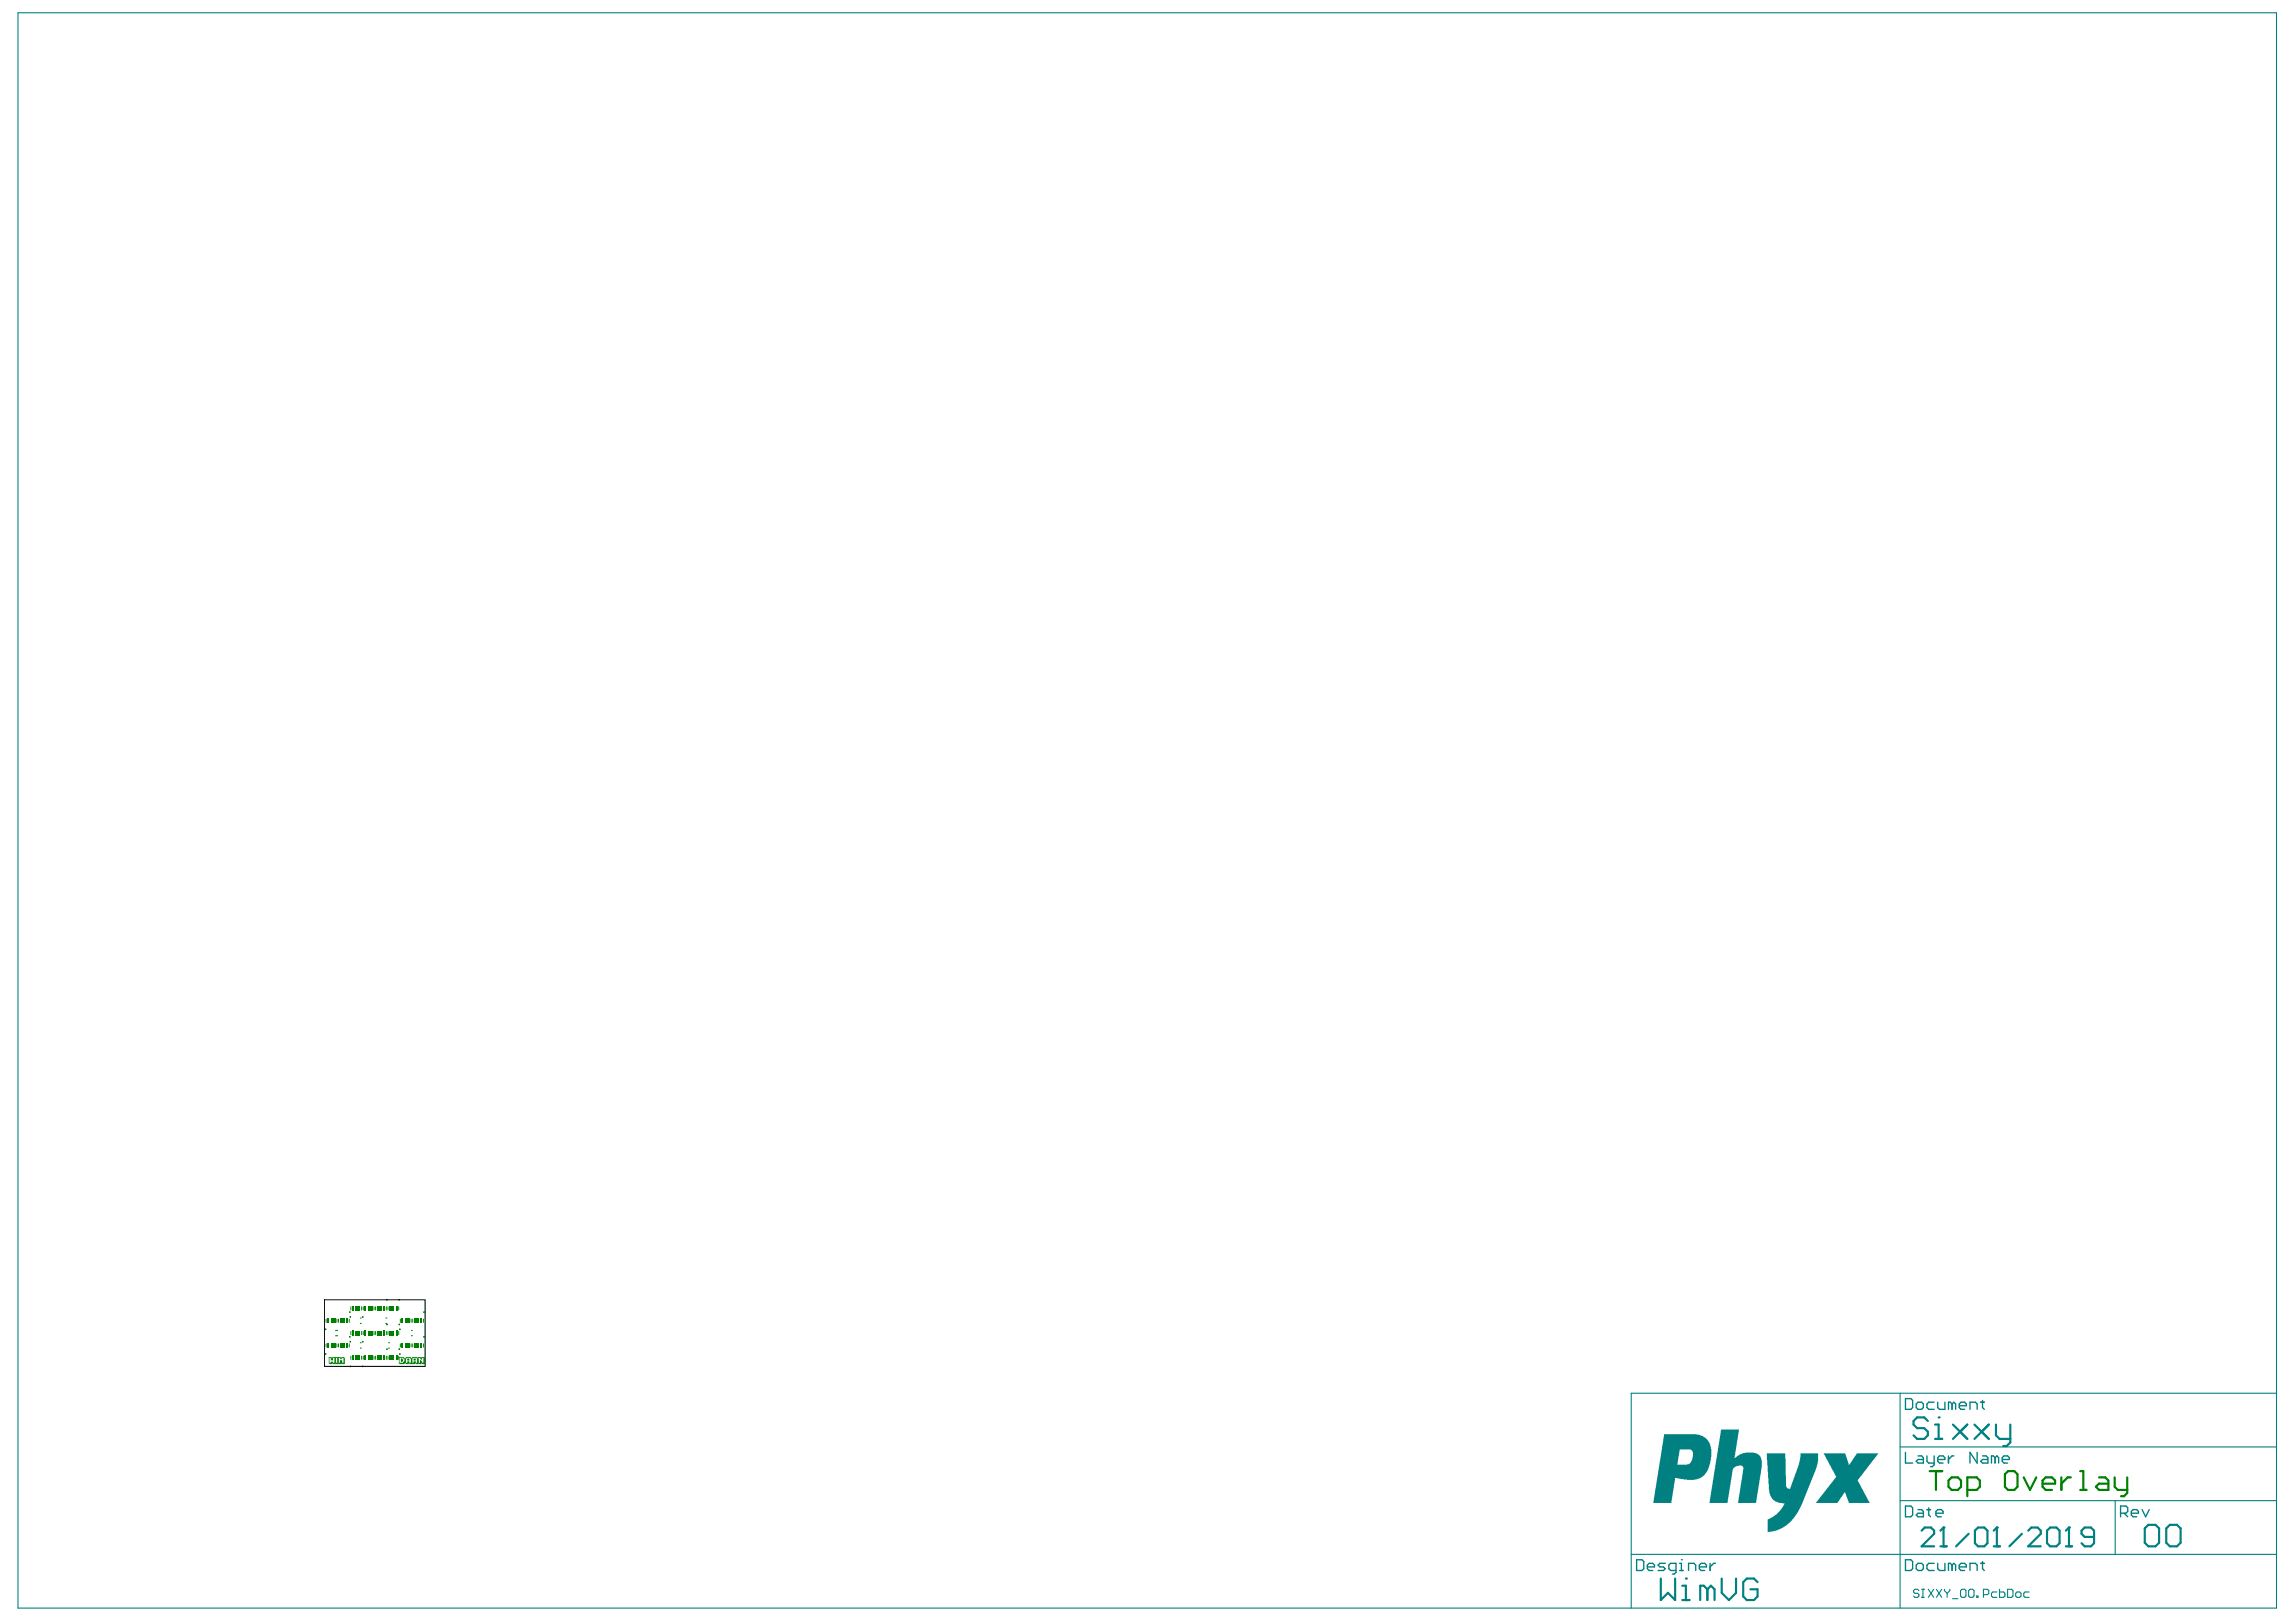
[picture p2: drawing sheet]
<svg xmlns="http://www.w3.org/2000/svg" width="297mm" height="210mm" viewBox="0 0 297 210" stroke-linecap="round" stroke-linejoin="round" font-family="sans-serif">
<g fill="#008080">
<path d="M235.9 188.1h2.8l.5 1.4 .2-.1 .8-1.3h2.8l-2.6 3.3a.38 .38 0 0 0 .1 .5l1.4 2.6h-2.7l-.5-1.4h-.1l-.9 1.4h-2.8l2.2-2.8 .2-.3a.34 .34 0 0 0 .1-.5z"/>
<path d="M228.5 188.1h2.5l.1 4.2v.2l.3 .2 .2-.1 1.1-3.1 .2-.9v-.5h2.3v1l-.3 1.3-1.9 4.6-.8 1.3-1 1.1-1 .5-.8 .3-.7 .1v-1.2a.45 .45 0 0 1 .4-.6l.7-.5 .6-.5 .5-1h-.7l-.6-.2-.4-.4-.2-.4-.2-.7z"/>
<path d="M222.7 185h2.3l-.6 3.7 .7-.5 .7-.2h1.3l.4 .2 .3 .4 .1 .4v.9l-.7 4.6h-2.4l.7-4.1a.58 .58 0 0 0-.1-.7h-.7l-.3 .2a.59 .59 0 0 0-.3 .7l-.6 3.9h-2.4z"/>
<path d="M215.3 185.6h4.2l.8 .3 .6 .5 .4 .7 .1 .4v1.4l-.3 .8-.3 .8-.3 .4-.5 .4-.8 .2h-.9l-1.6-.2-.5 3.2h-2.3zM217.3 187.6l-.3 1.9h1.3l.3-.1 .3-.5 .1-.7a.57 .57 0 0 0-.3-.6z"/>
</g>
<g fill="none" stroke="#008080" stroke-width=".14">
<path d="M2.3 1.7h292.2v206.4h-292.2zM245.8 180.3v27.8M245.8 194.2h48.7M245.8 187.2h48.7M273.6 194.2v7M294.5 180.3h-83.5v27.8M211 201.2h83.5M248.3 205.8l-.2-.1h-.4l-.1 .1v.2l.1 .2h.4l.2 .2v.1l-.2 .2h-.4l-.1-.2M248.6 205.7h.3M248.6 206.7h.3M248.8 205.7v1M249.5 205.7l.7 1"/>
<path d="M250.2 205.7l-.7 1M250.5 205.7l.7 1M251.2 205.7l-.7 1M251.6 205.7v.1l.3 .4M251.9 206.2v.5M252.3 205.7v.1l-.4 .4M252.6 206.9h.7M253.6 205.8l.2-.1h.4l.1 .1v.7l-.1 .2h-.4l-.2-.2zM254.7 205.8l.2-.1h.3l.2 .1v.7l-.2 .2h-.3l-.2-.2zM255.7 206.5h.2v.2h-.2zM256.6 206.4h.5l.2-.2v-.4l-.2-.1h-.5v1M258.3 206h-.5l-.2 .2v.3l.2 .2h.5"/>
<path d="M258.7 205.7v1h.5l.2-.2v-.3l-.2-.2h-.5M259.7 205.7h.6l.1 .1v.7l-.1 .2h-.6zM260.8 206.2l.1-.2h.4l.2 .2v.3l-.2 .2h-.4l-.1-.2zM262.5 206h-.5l-.2 .2v.3l.2 .2h.5"/>
</g>
<g fill="none" stroke="#008080" stroke-width=".18">
<path d="M246.5 194.9h.7l.2 .2v1l-.2 .2h-.7zM246.5 181h.7l.2 .2v1l-.2 .2h-.7zM246.5 187.9v1.4h.9M247.9 181.7l.2-.2h.5l.2 .2v.5l-.2 .2h-.5l-.2-.2zM248.1 195.4h.5l.2 .2v.7h-.7l-.2-.2 .2-.3h.7M248.1 188.4h.5l.2 .2v.7h-.7l-.2-.2 .2-.2h.7M249.3 195.4h.5M249.3 188.4v.7l.2 .2h.7M249.5 195.1v1l.3 .2M250.2 181.5h-.7l-.2 .2v.5l.2 .2h.7M250.2 188.4v1.2l-.2 .2h-.2M250.5 195.8h.9v-.2l-.2-.2h-.5l-.2 .2v.5l.2 .2h.5"/>
<path d="M250.7 188.9h.9v-.3l-.2-.2h-.5l-.2 .2v.5l.2 .2h.5M250.7 181.5v.7l.2 .2h.7v-.9M252.1 188.4v.9M252.5 181.7l-.2-.2h-.2v.9M252.5 181.7l.3-.2 .2 .2v.7M252.5 181.7v.7M252.8 188.4h-.3l-.4 .5M253.5 181.9h.9v-.2l-.2-.2h-.5l-.2 .2v.5l.2 .2h.5M254.9 182.4v-.9h.7l.2 .2v.7M255.8 187.9v1.4l-.9-1.4v1.4M256.3 181.5h.4M256.5 188.4h.4l.3 .2v.7h-.7l-.2-.2 .2-.2h.7"/>
<path d="M256.5 181.2v1l.2 .2M258.1 188.6l-.2-.2h-.3v.9M258.1 188.6v.7M258.1 188.6l.2-.2 .3 .2v.7M259 188.9h1v-.3l-.3-.2h-.4l-.3 .2v.5l.3 .2h.4M274.3 195.8h.7l.3-.2v-.5l-.3-.2h-.7v1.4M274.8 195.8l.5 .5M275.7 195.8h1v-.2l-.3-.2h-.4l-.3 .2v.5l.3 .2h.4M277.1 195.4l.5 .9 .5-.9M211.7 201.8h.7l.3 .3v.9l-.3 .2h-.7zM213.1 202.8h.9v-.3l-.2-.2h-.4l-.3 .2v.5l.3 .2h.4M215.4 202.3h-.7l-.2 .2 .2 .3h.5l.2 .2-.2 .2h-.7"/>
<path d="M216.8 203.2h-.7l-.2-.2v-.5l.2-.2h.7v1.2l-.2 .2h-.2M217.3 203.2h.5M217.3 202.3h.2v.9M217.5 201.8h.1M218.5 203.2v-.9h.6l.3 .2v.7M219.8 202.8h1v-.3l-.3-.2h-.4l-.3 .2v.5l.3 .2h.4M221.2 202.3v.9M221.9 202.3h-.2l-.5 .5M246.5 201.8h.7l.2 .3v.9l-.2 .2h-.7zM247.9 202.5l.2-.2h.5l.2 .2v.5l-.2 .2h-.5l-.2-.2zM250.2 202.3h-.7l-.2 .2v.5l.2 .2h.7M250.7 202.3v.7l.2 .2h.7v-.9"/>
<path d="M252.5 202.5l-.2-.2h-.2v.9M252.5 202.5v.7M252.5 202.5l.3-.2 .2 .2v.7M253.5 202.8h.9v-.3l-.2-.2h-.5l-.2 .2v.5l.2 .2h.5M254.9 203.2v-.9h.7l.2 .2v.7M256.3 202.3h.4M256.5 202.1v.9l.2 .2"/>
</g>
<g fill="none" stroke="#008080" stroke-width=".28">
<path d="M248.6 198.1l.4-.4h.8l.4 .4v.4l-1.6 1.6h1.6M249.4 183.9l-.5-.5h-.9l-.4 .5v.5l.4 .4h.9l.5 .5v.4l-.5 .5h-.9l-.4-.5M250.3 186.2h1M250.3 184.4h.5v1.8M250.8 183.4h.1M251.4 197.7h.1M251.4 197.7v2.4M251.4 197.7l-.4 .4M252.7 184.4l1.8 1.8M254.5 184.4l-1.8 1.8M254.7 198.5l-1.6 1.6M255.4 184.4l1.9 1.8"/>
<path d="M255.5 198.1l.4-.4h.8l.4 .4v1.6l-.4 .4h-.8l-.4-.4zM257.3 184.4l-1.9 1.8M258.2 184.4v1.3l.5 .5h1.4M258.3 197.7h.1M258.3 197.7v2.4M258.3 197.7l-.4 .4M260.1 184.4v2.3l-.5 .4h-.5M261.6 198.5l-1.6 1.6M262.4 198.1l.4-.4h.8l.4 .4v.4l-1.6 1.6h1.6M264.8 198.1l.4-.4h.8l.5 .4v1.6l-.5 .4h-.8l-.4-.4zM267.7 197.7h.1M267.7 197.7v2.4"/>
<path d="M267.7 197.7l-.4 .4M270.9 198.9h-1.2l-.4-.4v-.4l.4-.4h.8l.4 .4v1.6l-.4 .4h-.8l-.4-.4M277.5 197.8l.4-.5h1l.4 .5v1.8l-.4 .5h-1l-.4-.5zM280.3 197.8l.4-.5h.9l.5 .5v1.8l-.5 .5h-.9l-.4-.5zM214.9 204.3v2.8l.9-1 .9 1v-2.8M217.6 207.1h1M217.6 205.2h.5v1.9M218.1 204.3h.1M220.9 205.7l-.5-.5h-.4v1.9M220.9 205.7v1.4M220.9 205.7l.5-.5 .4 .5v1.4M222.7 204.3v1.8l1 1 .9-1v-1.8"/>
<path d="M227.4 204.7l-.5-.4h-.9l-.5 .4v1.9l.5 .5h.9l.5-.5v-.9h-.9M251 200.1h.8M257.9 200.1h.8M267.3 200.1h.8"/>
</g>
<g fill="none" stroke="#008000" stroke-width=".13">
<path d="M42.2 170.7v.4M42.2 173.9v.4M43.4 172.9h.3M43.4 172.2h.3M43.6 170.7v.4M43.6 173.9v.4M43.8 170.7v.4M43.8 173.9v.4M45.2 170.7v.4M45.2 173.9v.4M45.4 169.1v.4M45.4 172.3v.4"/>
<path d="M45.4 175.5v.4M46.6 174.5h.1M46.6 173.8h.1M46.6 170.6h.1M46.6 171.3h.1M46.8 169.1v.4M46.8 172.3v.4M46.8 175.5v.4M47 169.1v.4M47 172.3v.4M47 175.5v.4M48.4 169.1v.4"/>
<path d="M48.4 172.3v.4M48.4 175.5v.4M48.6 169.1v.4M48.6 172.3v.4M48.6 175.5v.4M49.9 170.6h.2M49.9 171.3h.2M50 169.1v.4M50 172.3v.4M50 175.5v.4M50.2 169.1v.4M50.2 172.3v.4"/>
<path d="M50.2 175.5v.4M50.3 174.5h.1M50.3 173.8h.1M51.6 169.1v.4M51.6 172.3v.4M51.6 175.5v.4M51.8 170.7v.4M51.8 173.9v.4M53.2 170.7v.4M53.2 173.9v.4M53.2 172.9h.2M53.2 172.2h.2"/>
<path d="M53.4 170.7v.4M53.4 173.9v.4M54.8 170.7v.4M54.8 173.9v.4"/>
</g>
<g fill="#008000">
<path d="M42.4 174.3h.1v.1h-.1z" fill-rule="evenodd"/>
<path d="M42.4 173.8h.1v.2h-.1z" fill-rule="evenodd"/>
<path d="M42.8 170.6h.6v.6h-.6z" fill-rule="evenodd"/>
<path d="M42.4 170.6h.1v.2h-.1z" fill-rule="evenodd"/>
<path d="M42.4 170.8h.1v.2h-.1z" fill-rule="evenodd"/>
<path d="M42.4 171.1h.1v.1h-.1z" fill-rule="evenodd"/>
<path d="M44 170.6h.6v.6h-.6z" fill-rule="evenodd"/>
<path d="M45.6 175.6h.1v.2h-.1z" fill-rule="evenodd"/>
<path d="M45.6 175.8h.1v.2h-.1z" fill-rule="evenodd"/>
<path d="M45.6 172.2h.1v.2h-.1z" fill-rule="evenodd"/>
<path d="M45.6 172.4h.1v.2h-.1z" fill-rule="evenodd"/>
<path d="M45.6 169h.1v.2h-.1z" fill-rule="evenodd"/>
<path d="M45.6 169.2h.1v.2h-.1z" fill-rule="evenodd"/>
<path d="M45.6 169.5h.1v.1h-.1z" fill-rule="evenodd"/>
<path d="M47.2 175.6h.1v.2h-.1z" fill-rule="evenodd"/>
<path d="M47.2 175.8h.1v.2h-.1z" fill-rule="evenodd"/>
<path d="M47.2 172.2h.1v.2h-.1z" fill-rule="evenodd"/>
<path d="M47.2 172.4h.1v.2h-.1z" fill-rule="evenodd"/>
<path d="M47.2 169h.1v.2h-.1z" fill-rule="evenodd"/>
<path d="M47.2 169.2h.1v.2h-.1z" fill-rule="evenodd"/>
<path d="M47.2 169.5h.1v.1h-.1z" fill-rule="evenodd"/>
<path d="M49.6 175.8h.2v.2h-.2z" fill-rule="evenodd"/>
<path d="M49.6 175.6h.2v.2h-.2z" fill-rule="evenodd"/>
<path d="M49.6 172.4h.2v.2h-.2z" fill-rule="evenodd"/>
<path d="M49.6 172.2h.2v.2h-.2z" fill-rule="evenodd"/>
<path d="M49.6 169.5h.2v.1h-.2z" fill-rule="evenodd"/>
<path d="M49.6 169.2h.2v.2h-.2z" fill-rule="evenodd"/>
<path d="M49.6 169h.2v.2h-.2z" fill-rule="evenodd"/>
<path d="M51.2 175.8h.2v.2h-.2z" fill-rule="evenodd"/>
<path d="M51.2 175.6h.2v.2h-.2z" fill-rule="evenodd"/>
<path d="M51.2 172.2h.2v.2h-.2z" fill-rule="evenodd"/>
<path d="M51.2 172.4h.2v.2h-.2z" fill-rule="evenodd"/>
<path d="M51.2 169.5h.2v.1h-.2z" fill-rule="evenodd"/>
<path d="M51.2 169.2h.2v.2h-.2z" fill-rule="evenodd"/>
<path d="M51.2 169h.2v.2h-.2z" fill-rule="evenodd"/>
<path d="M52 174.3h.1v.1h-.1z" fill-rule="evenodd"/>
<path d="M52 173.8h.1v.2h-.1z" fill-rule="evenodd"/>
<path d="M52.4 170.6h.6v.6h-.6z" fill-rule="evenodd"/>
<path d="M52 170.6h.1v.2h-.1z" fill-rule="evenodd"/>
<path d="M52 170.8h.1v.2h-.1z" fill-rule="evenodd"/>
<path d="M52 171.1h.1v.1h-.1z" fill-rule="evenodd"/>
<path d="M54.4 174.3h.2v.1h-.2z" fill-rule="evenodd"/>
<path d="M54.4 173.8h.2v.2h-.2z" fill-rule="evenodd"/>
<path d="M53.6 170.6h.6v.6h-.6z" fill-rule="evenodd"/>
<path d="M54.4 171.1h.2v.1h-.2z" fill-rule="evenodd"/>
<path d="M54.4 170.8h.2v.2h-.2z" fill-rule="evenodd"/>
<path d="M54.4 170.6h.2v.2h-.2z" fill-rule="evenodd"/>
<path d="M42.8 173.8h.6v.6h-.6z" fill-rule="evenodd"/>
<path d="M42.4 174h.1v.2h-.1z" fill-rule="evenodd"/>
<path d="M44 173.8h.6v.6h-.6z" fill-rule="evenodd"/>
<path d="M45.6 175.4h.1v.2h-.1z" fill-rule="evenodd"/>
<path d="M45.6 172.7h.1v.1h-.1z" fill-rule="evenodd"/>
<path d="M47.2 175.4h.1v.2h-.1z" fill-rule="evenodd"/>
<path d="M47.2 172.7h.1v.1h-.1z" fill-rule="evenodd"/>
<path d="M49.6 175.4h.2v.2h-.2z" fill-rule="evenodd"/>
<path d="M49.6 172.7h.2v.1h-.2z" fill-rule="evenodd"/>
<path d="M51.2 175.4h.2v.2h-.2z" fill-rule="evenodd"/>
<path d="M51.2 172.7h.2v.1h-.2z" fill-rule="evenodd"/>
<path d="M52.4 173.8h.6v.6h-.6z" fill-rule="evenodd"/>
<path d="M52 174h.1v.2h-.1z" fill-rule="evenodd"/>
<path d="M53.6 173.8h.6v.6h-.6z" fill-rule="evenodd"/>
<path d="M54.4 174h.2v.2h-.2z" fill-rule="evenodd"/>
<path d="M44.8 174.3h.2v.1h-.2z" fill-rule="evenodd"/>
<path d="M44.8 173.8h.2v.2h-.2z" fill-rule="evenodd"/>
<path d="M44.8 171.1h.2v.1h-.2z" fill-rule="evenodd"/>
<path d="M44.8 170.8h.2v.2h-.2z" fill-rule="evenodd"/>
<path d="M44.8 170.6h.2v.2h-.2z" fill-rule="evenodd"/>
<path d="M46 169h.6v.6h-.6z" fill-rule="evenodd"/>
<path d="M50.4 169h.6v.6h-.6z" fill-rule="evenodd"/>
<path d="M48.8 169h.6v.6h-.6z" fill-rule="evenodd"/>
<path d="M47.6 169h.6v.6h-.6z" fill-rule="evenodd"/>
<path d="M46 175.4h.6v.6h-.6z" fill-rule="evenodd"/>
<path d="M46 172.2h.6v.6h-.6z" fill-rule="evenodd"/>
<path d="M44.8 174h.2v.2h-.2z" fill-rule="evenodd"/>
<path d="M50.4 175.4h.6v.6h-.6z" fill-rule="evenodd"/>
<path d="M48.8 175.4h.6v.6h-.6z" fill-rule="evenodd"/>
<path d="M47.6 175.4h.6v.6h-.6z" fill-rule="evenodd"/>
<path d="M50.4 172.2h.6v.6h-.6z" fill-rule="evenodd"/>
<path d="M47.6 172.2h.6v.6h-.6z" fill-rule="evenodd"/>
<path d="M48.8 172.2h.6v.6h-.6z" fill-rule="evenodd"/>
</g>
<g fill="#008000">
<path d="M42.5 175.6h.4v.1h.1v-.1h.3v.1h.1v.8h-.3v-.1l-.1 .1h-.4l-.1-.1zM42.6 175.7v.7h.2l.1-.2h.2v.2h.2v-.7h-.2v.4l-.1-.1-.2 .1v-.4z"/>
<path d="M43.4 175.7v.7h.2v-.7zM43.3 175.6h.4v.1h.1v.8h-.4l-.1-.1z"/>
<path d="M43.7 175.6h.4v.1h.1v-.1h.3v.1h.1v.8h-.3v-.1l-.1 .1h-.4l-.1-.1zM43.8 175.7v.7h.2v-.4l.1 .1 .2-.1v.4h.1v-.7h-.1l-.1 .2h-.1l-.1-.2z"/>
<path d="M51.9 175.8l.2 .1v.3h-.2zM51.7 175.7v.7h.4v-.2a.23 .23 0 0 0 .2-.2 .23 .23 0 0 0-.2-.2v-.1zM51.6 175.6h.6l.1 .2a.33 .33 0 0 1 .1 .6l-.1 .1h-.6l-.1-.1z"/>
<path d="M52.7 175.8h.3v.3h-.3zM52.5 175.8v.6h.2v-.2h.3v.2h.2v-.6h-.2v-.1h-.4v.1zM52.5 175.6h.7v.1a.47 .47 0 0 1 .1 .7v.1h-.3v-.1l-.1 .1h-.4l-.1-.1v-.7h.1z"/>
<path d="M53.5 175.8h.3v.3h-.3zM53.3 175.8v.6h.2v-.2h.3v.2h.2v-.6l-.1-.1h-.5zM53.3 175.6h.7v.1a.47 .47 0 0 1 .1 .7v.1h-.3v-.1h-.1v.1h-.4l-.1-.1v-.7h.1z"/>
<path d="M54.1 175.6h.3v.1h.1v-.1h.4v.1h.1v.8h-.4v-.1l-.1 .1h-.4v-.1zM54.1 175.7v.7h.2v-.4l.3 .2v.2h.2v-.7h-.2v.3l-.3-.3z"/>
</g>
<g fill="none" stroke="#008000" stroke-width=".28">
<path d="M249.6 190.4h1.7M250.5 190.4v2.4M252.1 191.6l.4-.4h.8l.4 .4v.8l-.4 .4h-.8l-.4-.4zM254.5 192.8h1.2l.4-.4v-.8l-.4-.4h-1.2v2.4M259.4 190.8l.4-.4h.8l.4 .4v1.6l-.4 .4h-.8l-.4-.4zM261.8 191.2l.8 1.6 .8-1.6M264.2 192h1.7v-.4l-.4-.4h-.8l-.5 .4v.8l.5 .4h.8M266.7 191.2v1.6M267.9 191.2h-.4l-.8 .8M269.1 190.4h.4v2.4M269.1 192.8h.8M271.6 191.2h.8l.4 .4v1.2h-1.2l-.5-.4 .5-.4h1.2"/>
<path d="M273.6 191.2v1.2l.4 .4h1.2M275.2 191.2v2l-.4 .4h-.4"/>
</g>
<g fill="none" stroke="#008000" stroke-width=".18">
<circle cx="42.1" cy="175.2" r=".02"/>
<circle cx="42.1" cy="172" r=".02"/>
<circle cx="45.3" cy="169.8" r=".02"/>
<circle cx="45.3" cy="173" r=".02"/>
<circle cx="45.3" cy="173.6" r=".02"/>
<circle cx="45.3" cy="170.4" r=".02"/>
<circle cx="45.3" cy="176.8" r=".02"/>
<circle cx="46.9" cy="173.6" r=".02"/>
<circle cx="46.9" cy="170.4" r=".02"/>
<circle cx="46.9" cy="176.8" r=".02"/>
<circle cx="50.1" cy="168.2" r=".02"/>
<circle cx="50.1" cy="174.6" r=".02"/>
<circle cx="50.1" cy="171.4" r=".02"/>
<circle cx="51.7" cy="168.2" r=".02"/>
<circle cx="51.7" cy="174.6" r=".02"/>
<circle cx="51.7" cy="171.4" r=".02"/>
<circle cx="51.7" cy="175.2" r=".02"/>
<circle cx="51.7" cy="172" r=".02"/>
<circle cx="54.9" cy="169.8" r=".02"/>
<circle cx="54.9" cy="173" r=".02"/>
</g>
<path d="M42 168.2h13v8.6h-13z" fill="none" stroke="#000" stroke-width=".13"/>
</svg>
